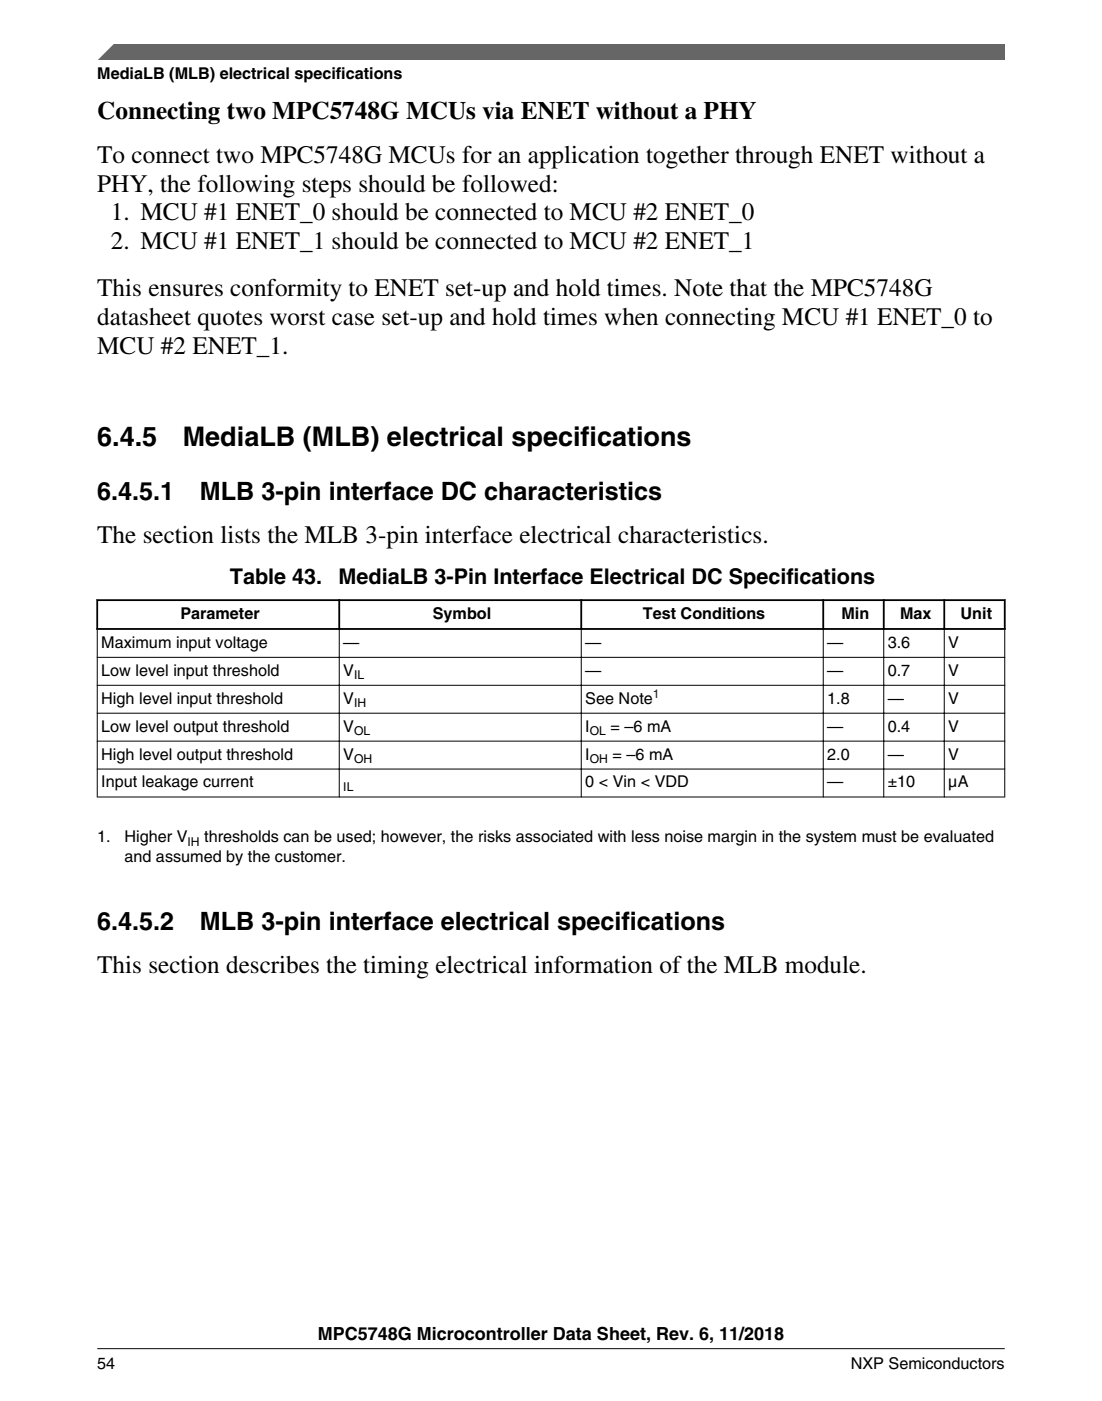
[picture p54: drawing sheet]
<svg xmlns="http://www.w3.org/2000/svg" width="216mm" height="274mm" viewBox="0 0 216 274" stroke-linecap="round" stroke-linejoin="round" font-family="sans-serif">
<defs><g id="words">
<g font-size="5.3">
<text x="19" y="87.3">6.4.5</text>
<text x="35.8" y="87.3">MediaLB (MLB) electrical specifications</text>
</g>
<g font-size="4.9">
<text x="19" y="23.3">Connecting two MPC5748G MCUs via ENET without a PHY</text>
<text x="19.1" y="31.9">To connect two MPC5748G MCUs for an application together through ENET without a</text>
<text x="19.1" y="37.5">PHY, the following steps should be followed:</text>
<text x="21.7" y="43.2">1. MCU #1 ENET_0 should be connected to MCU #2 ENET_0</text>
<text x="21.7" y="48.8">2. MCU #1 ENET_1 should be connected to MCU #2 ENET_1</text>
<text x="19.1" y="58">This ensures conformity to ENET set-up and hold times. Note that the MPC5748G</text>
<text x="19.1" y="63.6">datasheet quotes worst case set-up and hold times when connecting MCU #1 ENET_0 to</text>
<text x="19.1" y="69.3">MCU #2 ENET_1.</text>
<text x="19.1" y="97.9">6.4.5.1</text>
<text x="39.2" y="97.9">MLB 3-pin interface DC characteristics</text>
<text x="19.1" y="106.2">The section lists the MLB 3-pin interface electrical characteristics.</text>
<text x="19" y="182.2">6.4.5.2</text>
<text x="39.2" y="182.2">MLB 3-pin interface electrical specifications</text>
<text x="19" y="190.5">This section describes the timing electrical information of the MLB module.</text>
</g>
<g font-size="4.2">
<text x="45" y="114.3">Table 43.</text>
<text x="66.3" y="114.3">MediaLB 3-Pin Interface Electrical DC Specifications</text>
</g>
<text font-size="3.5" x="62.3" y="262.3">MPC5748G Microcontroller Data Sheet, Rev. 6, 11/2018</text>
<g font-size="3.2">
<text x="19.1" y="15.5">MediaLB (MLB) electrical specifications</text>
<text x="35.3" y="121.2">Parameter</text>
<text x="84.8" y="121.2">Symbol</text>
<text x="125.9" y="121.2">Test Conditions</text>
<text x="164.8" y="121.2">Min</text>
<text x="176.3" y="121.2">Max</text>
<text x="188.2" y="121.2">Unit</text>
<text x="19.8" y="126.9">Maximum input voltage</text>
<text x="67.3" y="126.9">—</text>
<text x="114.7" y="126.9">—</text>
<text x="162.1" y="126.9">—</text>
<text x="173.9" y="126.9">3.6</text>
<text x="185.8" y="126.9">V</text>
<text x="19.8" y="132.3">Low level input threshold</text>
<text x="19.8" y="137.8">High level input threshold</text>
<text x="67.3" y="132.3">V</text>
<text x="67.3" y="137.8">V</text>
<text x="114.7" y="132.3">—</text>
<text x="114.7" y="137.8">See Note</text>
<text x="162.1" y="132.3">—</text>
<text x="162.1" y="137.8">1.8</text>
<text x="173.9" y="132.3">0.7</text>
<text x="173.9" y="137.8">—</text>
<text x="185.8" y="132.3">V</text>
<text x="185.8" y="137.8">V</text>
<text x="19.8" y="143.3">Low level output threshold</text>
<text x="67.3" y="143.3">V</text>
<text x="114.7" y="143.3">I</text>
<text x="119.6" y="143.3">= –6 mA</text>
<text x="162.1" y="143.3">—</text>
<text x="173.9" y="143.3">0.4</text>
<text x="185.8" y="143.3">V</text>
<text x="19.8" y="148.7">High level output threshold</text>
<text x="67.3" y="148.7">V</text>
<text x="114.7" y="148.7">I</text>
<text x="120" y="148.7">= –6 mA</text>
<text x="162.1" y="148.7">2.0</text>
<text x="173.9" y="148.7">—</text>
<text x="185.8" y="148.7">V</text>
<text x="19.8" y="154.2">Input leakage current</text>
<text x="114.7" y="154.2">0 &lt; Vin &lt; VDD</text>
<text x="162.1" y="154.2">—</text>
<text x="173.9" y="154.2">±10</text>
<text x="185.8" y="154.2">μA</text>
<text x="19.1" y="165">1.</text>
<text x="24.4" y="165">Higher V</text>
<text x="40" y="165">thresholds can be used; however, the risks associated with less noise margin in the system must be evaluated</text>
<text x="24.4" y="168.8">and assumed by the customer.</text>
<text x="19.1" y="268">54</text>
<text x="166.7" y="268">NXP Semiconductors</text>
</g>
<g font-size="2.4">
<text x="69.4" y="133">IL</text>
<text x="69.4" y="138.4">IH</text>
<text x="69.4" y="143.9">OL</text>
<text x="115.6" y="143.9">OL</text>
<text x="69.4" y="149.4">OH</text>
<text x="115.6" y="149.4">OH</text>
<text x="67.3" y="154.8">IL</text>
<text x="36.7" y="165.6">IH</text>
</g>
<text font-size="2.4" fill="#00f" x="127.9" y="136.7">1</text>
</g></defs>
<path d="M18.9 117.5h178.1M19.1 117.3v6M66.5 117.3v6M113.9 117.3v6M161.3 117.3v6M173.1 117.3v6M185 117.3v6M196.9 117.3v6M18.9 123.2h178.1" fill="none" stroke="#000" stroke-width=".35"/>
<g fill="none" stroke="#000" stroke-width=".2">
<path d="M19 128.7h177.9M19 134.2h177.9M19 139.6h177.9M19.1 123.3v32.8M66.5 122.9v33.2M113.9 122.9v33.2M161.3 122.9v33.2M173.1 122.9v33.2M185 122.9v33.2M196.9 123.3v32.8M19 145.1h177.9M19 150.6h177.9"/>
<path d="M19 156.1h177.9"/>
</g>
<path d="M19 11.7l5.7-3.1 172.2 .1v3z" fill="#666"/>
<path d="M22.5 8.6l-3.1 3.1" fill="none" stroke="#666" stroke-width=".28"/>
<path d="M19.1 264.1h177.8" fill="none" stroke="#000" stroke-width=".2"/>
<use href="#words"/>
</svg>
